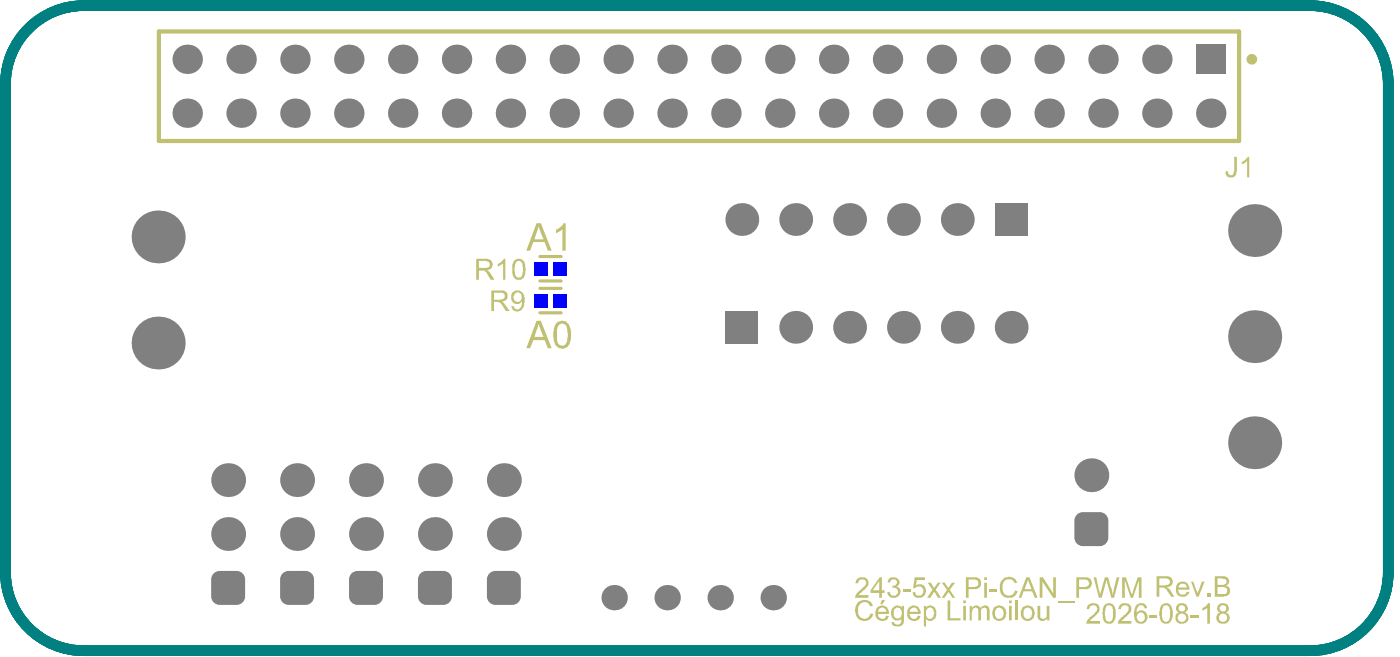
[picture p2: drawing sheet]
<svg xmlns="http://www.w3.org/2000/svg" width="220mm" height="103mm" viewBox="0 0 220 103" stroke-linecap="round" stroke-linejoin="round" font-family="sans-serif">
<path d="M4.5 4.5a12.3 12.3 0 0 1 8.7-3.6h192.4a12.3 12.3 0 0 1 12.3 12.3v76.5a12.3 12.3 0 0 1-12.3 12.3h-192.4a12.3 12.3 0 0 1-12.3-12.3v-76.5a12.3 12.3 0 0 1 3.6-8.7z" fill="none" stroke="#008080" stroke-width="1.7"/>
<path d="M24.9 4.9h169.6v17.2h-169.6z" fill="none" stroke="#c0c073" stroke-width=".66"/>
<path d="M84.8 40.2h3.3M84.8 45.2h3.3M84.8 49h3.3M84.8 44h3.3" fill="none" stroke="#c0c073" stroke-width=".5"/>
<g fill="#c0c073">
<path d="M78.1 41.4l.7-.4 .3-.4h.2v3.3h-.3v-2.6l-.7 .5h-.2z"/>
<path d="M134.5 90.9a1.23 1.23 0 0 1 1.7 0 1.35 1.35 0 0 1-.6 1.6l-.8 .8h1.5v.4h-2.1a2.12 2.12 0 0 1 .9-1.2l.4-.4a.84 .84 0 0 0 .3-1.2h-.3a.61 .61 0 0 0-.8 .5h-.4z"/>
<path d="M139.5 90.9a1 1 0 0 1 1-.4 1 1 0 0 1 .7 .8l-.1 .5-.4 .2h.1a.87 .87 0 0 1 .3 1.3 .45 .45 0 0 1-.5 .3 .93 .93 0 0 1-1.3-.7l.3-.1 .1 .1a.6 .6 0 0 0 .5 .5 .6 .6 0 0 0 .6-.3 .53 .53 0 0 0-.1-.8 .52 .52 0 0 0-.7-.1l.2-.3a.57 .57 0 0 0 .5-.4 .57 .57 0 0 0-.1-.6h-.4a.6 .6 0 0 0-.5 .5l-.4-.1h.1z"/>
<path d="M141.7 92.4h1.2v.3h-1.2z"/>
<path d="M143.6 90.5h1.6v.4h-1.3l-.1 .9a1.01 1.01 0 0 1 1.2 0 1.01 1.01 0 0 1 .3 1.2 1.07 1.07 0 0 1-.9 .7 1.07 1.07 0 0 1-1.1-.5v-.3l.4-.1a.62 .62 0 0 0 .5 .6 .62 .62 0 0 0 .7-.3 .73 .73 0 0 0-.2-1 .73 .73 0 0 0-.9 0l-.5 .1z"/>
<path d="M145.6 91.4h.5l.5 .8 .6-.8h.5l-.8 1.1 .8 1.2h-.5l-.6-.9-.5 .9h-.6l.9-1.2z"/>
<path d="M147.8 91.4h.5l.5 .8 .6-.8h.5l-.8 1.1 .8 1.2h-.4l-.6-.9-.6 .9h-.5l.9-1.2z"/>
<path d="M155.4 92.4h1.1v.3h-1.1z"/>
<path d="M157.1 91.1a1.58 1.58 0 0 1 2-.5l.6 .6v.2h-.5a.77 .77 0 0 0-1.1-.5 1.03 1.03 0 0 0-.7 1.1 1.17 1.17 0 0 0 .6 1.3 .91 .91 0 0 0 1.3-.8l.5 .2a1.41 1.41 0 0 1-1.3 1 1.41 1.41 0 0 1-1.4-.7 2.64 2.64 0 0 1 0-1.9z"/>
<path d="M163.2 90.5h.5l1.6 2.6v-2.6h.5v3.2h-.5l-1.7-2.5v2.5h-.4z"/>
<path d="M75.2 40.9v1.1h1.1a.51 .51 0 0 0 .6-.5 .51 .51 0 0 0-.5-.5zM74.8 40.6h1.5a.93 .93 0 0 1 1 .5 .93 .93 0 0 1-.3 1.1l-.5 .2h.1l.4 .4 .6 1.1h-.6l-.6-1.2-.4-.3h-.8v1.5h-.4z"/>
<path d="M80.9 41.2a2.46 2.46 0 0 0 .2 2.2 .61 .61 0 0 0 .7 0 .61 .61 0 0 0 .2-.6 2.23 2.23 0 0 0-.1-1.7 .62 .62 0 0 0-1 .1zM80.7 40.9a1.05 1.05 0 0 1 1.2-.2 1.05 1.05 0 0 1 .6 1.1v.3a2.43 2.43 0 0 1-.5 1.6 1.03 1.03 0 0 1-1.6-.8v-.2a3.1 3.1 0 0 1 .3-1.8z"/>
<path d="M138 91.1l-1 1.4h1zM138.1 90.5h.3v2h.5v.5h-.5v.7h-.4v-.7h-1.3v-.5z"/>
<path d="M152.1 90.9v1.1h.8a.6 .6 0 0 0 .6-.2 .6 .6 0 0 0 0-.7l-.3-.2zM151.6 90.5h1.3a.95 .95 0 0 1 1.1 1 .95 .95 0 0 1-1.2 .9h-.7v1.3h-.5z"/>
<path d="M154.5 90.5h.4v.4h-.4zM154.5 91.4h.4v2.3h-.4z"/>
<path d="M161.4 90.9l-.1 .5-.4 1h1.1zM161.1 90.5h.5l1.3 3.2h-.4l-.5-1h-1.3l-.4 1h-.4z"/>
</g>
<path d="M166.1 94.4h2.5" fill="none" stroke="#c0c073" stroke-width=".25"/>
<g fill="#c0c073">
<path d="M171.7 90.5h.4l.6 2.7 .8-2.7h.5l.4 1.6h.1l.1 1.1h.1l.6-2.7h.4l-.8 3.2h-.4l-.8-2.8-.8 2.8h-.4z"/>
<path d="M176.2 90.5h.6l.9 2.7 .9-2.7h.6v3.2h-.4v-2.7l-.9 2.7h-.4l-.9-2.8v2.8h-.4z"/>
<path d="M187 91.2h.3l.7 1.9 .7-1.9h.4l-.9 2.4h-.4z"/>
<path d="M189.5 93.1h.5v.5h-.5z"/>
<path d="M170.7 94.9l.2-.1a1.1 1.1 0 0 1 1.7 .4 1.62 1.62 0 0 1-.7 1.4l-.8 .8h1.6v.4h-2.2a2.35 2.35 0 0 1 1.1-1.4l.2-.3a.45 .45 0 0 0 .4-.5l.1-.1a.64 .64 0 0 0-.7-.6 .64 .64 0 0 0-.6 .6h-.4z"/>
<path d="M175.7 94.9a1.19 1.19 0 0 1 1.9 .3 1.36 1.36 0 0 1-.7 1.3l-.8 .9h1.5v.4h-2.1v-.2a2.8 2.8 0 0 1 1.3-1.3l.1-.3a.59 .59 0 0 0 .3-.7 .59 .59 0 0 0-.7-.4l-.2 .1a.45 .45 0 0 0-.3 .5h-.4z"/>
<path d="M180.5 96.4h1.2v.4h-1.2z"/>
<path d="M186.9 96.4h1.3v.4h-1.3z"/>
<path d="M188.8 95.3l.4-.1 .5-.6h.2v3.2h-.4v-2.5l-.1 .1-.6 .4z"/>
<path d="M134.6 94.6a1.48 1.48 0 0 1 2.4 .2v.2l-.4 .1v-.1a.97 .97 0 0 0-1.1-.6 .97 .97 0 0 0-.8 1v.2a1.05 1.05 0 0 0 .3 1.2 1.05 1.05 0 0 0 1.2 .1l.2-.1 .3-.6 .4 .1a1.41 1.41 0 0 1-1.5 1.1 1.41 1.41 0 0 1-1.3-1.4l-.1-.5z"/>
<path d="M148.8 94.2h.4v2.7h1.6v.4h-2z"/>
<path d="M152.2 95h.4v.3a.75 .75 0 0 1 .6-.4 .75 .75 0 0 1 .7 .4 .77 .77 0 0 1 .9-.3 .77 .77 0 0 1 .6 .8v1.5h-.5v-1.5a.44 .44 0 0 0-.2-.5 .44 .44 0 0 0-.5 .1l-.2 .2v1.7h-.4v-1.5a.51 .51 0 0 0-.8-.5l-.2 .6v1.4h-.4z"/>
<path d="M169.4 90.9v1.1h.8a.6 .6 0 0 0 .7-.3 .6 .6 0 0 0-.2-.8zM169 90.5h1.2a.96 .96 0 0 1 1.2 .9 .96 .96 0 0 1-1.2 1h-.8v1.3h-.4z"/>
<path d="M182 90.7v1.1l1.1-.1a.46 .46 0 0 0 .5-.2 .46 .46 0 0 0-.1-.6l-.1-.1-.2-.1zM181.6 90.3h1.4a.86 .86 0 0 1 1.1 .8 .86 .86 0 0 1-.9 .9l.6 .5 .6 1.1h-.5l-.7-1.1-.4-.4h-.8v1.5h-.4z"/>
<path d="M185 91.9v.2h1.3a.67 .67 0 0 0-.5-.6 .67 .67 0 0 0-.8 .4zM184.8 91.5l.2-.1a1.1 1.1 0 0 1 1.2-.1 1.1 1.1 0 0 1 .5 1.2h-1.7a.7 .7 0 0 0 .5 .7 .7 .7 0 0 0 .8-.4h.4a1.12 1.12 0 0 1-1.4 .7 1.12 1.12 0 0 1-.7-1.5z"/>
<path d="M191.1 90.7v1h1v-.1a.43 .43 0 0 0 .5-.5 .43 .43 0 0 0-.6-.3zM191.1 92v1.1h1a.55 .55 0 0 0 .6-.5 .55 .55 0 0 0-.6-.6zM190.7 90.3h1.3a.85 .85 0 0 1 .8 .4 .85 .85 0 0 1 0 .9l-.3 .3a.74 .74 0 0 1 .5 1.2l-.4 .4-1.9 .1z"/>
<path d="M173.7 95l-.1 .2a2.97 2.97 0 0 0 .1 2.2 .64 .64 0 0 0 1-.5v-.6a1.54 1.54 0 0 0-.2-1.3l-.2-.1zM173.3 95a.96 .96 0 0 1 1.7 .2l.1 .3v.4a1.66 1.66 0 0 1-.7 1.9 1.03 1.03 0 0 1-1.3-.9l-.1-.8z"/>
<path d="M178.3 95a1 1 0 0 1 .9-.4 1 1 0 0 1 .8 .7l-.3 .1a.6 .6 0 0 0-.6-.5 .6 .6 0 0 0-.6 .6h-.1v.6a.99 .99 0 0 1 1.5-.1 .99 .99 0 0 1-.1 1.5 1.02 1.02 0 0 1-1.5-.1 2.89 2.89 0 0 1 0-2.4zM178.5 96.3v.1a.78 .78 0 0 0 .1 .9l.3 .1a.71 .71 0 0 0 .8-.3 .71 .71 0 0 0-.2-.9 .73 .73 0 0 0-1 .1z"/>
<path d="M182.6 95.1v.2a3.1 3.1 0 0 0 0 2 .58 .58 0 0 0 .6 .1 .58 .58 0 0 0 .4-.5l.1-.3a2.19 2.19 0 0 0-.3-1.5 .61 .61 0 0 0-.8 0zM182.2 95a.97 .97 0 0 1 1.2-.4 .97 .97 0 0 1 .6 1.1h.1v.2a1.79 1.79 0 0 1-.7 1.9 1.08 1.08 0 0 1-1.3-1.1l-.1-.9z"/>
<path d="M185.1 95v.1a.5 .5 0 0 0 0 .6 .5 .5 0 0 0 .6 .1 .51 .51 0 0 0 .3-.7 .51 .51 0 0 0-.7-.2zM184.9 96.9a.67 .67 0 0 0 1.3 0 .67 .67 0 0 0-1.3 0zM184.8 94.8a1.03 1.03 0 0 1 1.7 .5l-.1 .5-.4 .2a.94 .94 0 0 1 .5 1.2 .94 .94 0 0 1-1.1 .6 .92 .92 0 0 1-.9-.8 .92 .92 0 0 1 .6-1 .72 .72 0 0 1-.3-1.2z"/>
<path d="M191.6 95.1a.56 .56 0 0 0 .1 .6 .56 .56 0 0 0 .7 .1 .56 .56 0 0 0 0-.7 .56 .56 0 0 0-.7-.2zM191.5 96.4a.66 .66 0 0 0 .4 1.1 .66 .66 0 0 0 .8-.8 .67 .67 0 0 0-1.1-.4zM191.2 94.9a.94 .94 0 0 1 1.1-.3 .94 .94 0 0 1 .6 1l-.1 .2-.2 .1-.1 .2a.8 .8 0 0 1 .6 .7 .8 .8 0 0 1-.5 .8 .96 .96 0 0 1-1.5-.2 .96 .96 0 0 1 .5-1.4 .68 .68 0 0 1-.4-1.1z"/>
<path d="M138.4 94.1h.5l-.4 .6h-.3zM138 95.4l-.2 .5h1.3a.66 .66 0 0 0-.4-.6 .66 .66 0 0 0-.7 .1zM137.7 95.3h.1a.94 .94 0 0 1 1.6 .2l.1 .3v.5h-1.7a.65 .65 0 0 0 .6 .7 .65 .65 0 0 0 .7-.5l.4 .1a1.06 1.06 0 0 1-1.4 .7 1.15 1.15 0 0 1-.6-1.5v-.3z"/>
<path d="M140.4 95.5l-.1 .7a.65 .65 0 0 0 .8 .7h.2a.98 .98 0 0 0-.4-1.6zM140 95.3a1.1 1.1 0 0 1 1.5-.1l.1 .1v-.3h.3v2.1a.91 .91 0 0 1-1 1.1 .76 .76 0 0 1-.9-.7h.3a.64 .64 0 0 0 .8 .4 .64 .64 0 0 0 .4-.9 .97 .97 0 0 1-1.1 .2 .97 .97 0 0 1-.5-1z"/>
<path d="M142.9 95.5l-.1 .4h1.3a.68 .68 0 0 0-.4-.6 .68 .68 0 0 0-.8 .2zM142.7 95.3h.1a.93 .93 0 0 1 1.4 0l.3 .5v.5h-1.7a.64 .64 0 0 0 .6 .7 .64 .64 0 0 0 .7-.5l.4 .1a1.12 1.12 0 0 1-1.4 .7 1.12 1.12 0 0 1-.7-1.5z"/>
<path d="M145 95h.4v.3a.79 .79 0 0 1 .7-.4 .79 .79 0 0 1 .7 .5 1.28 1.28 0 0 1-.7 2h-.3l-.4-.4v1.2h-.4zM145.5 95.4a1.48 1.48 0 0 0 .1 1.5 .6 .6 0 0 0 .7 .1 .6 .6 0 0 0 .3-.7 .8 .8 0 0 0-.7-1z"/>
<path d="M151.2 94.2h.4v.4h-.4zM151.2 95h.4v2.3h-.4z"/>
<path d="M156.3 95.6a1.25 1.25 0 0 0 .3 1.4 .59 .59 0 0 0 .8-.3 .91 .91 0 0 0-.6-1.4zM156 95.3l.1-.1a1.18 1.18 0 0 1 1.4-.1 1.18 1.18 0 0 1 .5 1.2h-.1a1.03 1.03 0 0 1-.7 1 1.03 1.03 0 0 1-1.2-.4 1.52 1.52 0 0 1 0-1.6z"/>
<path d="M158.4 94.2h.4v.4h-.4zM158.4 95h.4v2.3h-.4z"/>
</g>
<path d="M159.6 94.2v3.1" fill="none" stroke="#c0c073" stroke-width=".34"/>
<g fill="#c0c073">
<path d="M162.9 95h.4v1.3a.54 .54 0 0 0 .5 .7 .54 .54 0 0 0 .5-.7v-1.3h.4v2.3h-.3v-.4a.81 .81 0 0 1-.9 .4 .81 .81 0 0 1-.6-.8z"/>
<path d="M87.3 36h.1l.6-.4 .5-.6h.3v4.3h-.5v-3.4l-.3 .4-.7 .3z"/>
<path d="M193.7 24.6h.5v2.3l-.1 .1a.89 .89 0 0 1-.6 .8 .89 .89 0 0 1-1-.3l-.1-.6 .3-.1v.1a.5 .5 0 0 0 .3 .5 .5 .5 0 0 0 .6-.1l.1-.4z"/>
<path d="M194.9 25.4l.5-.3a.81 .81 0 0 1 .7-.5v3.2h-.3v-2.5l-.9 .5z"/>
<path d="M160.9 95.4a1.25 1.25 0 0 0 .2 1.6 .89 .89 0 0 0 1-.8 .89 .89 0 0 0-.8-.9zM160.5 95.3l.1-.1a1.06 1.06 0 0 1 1.7 .4l.1 .2a1.18 1.18 0 0 1-.6 1.5 1.17 1.17 0 0 1-1.3-.3 1.17 1.17 0 0 1-.2-1.3z"/>
<path d="M84.6 35.4l-.7 2.1h1.4l-.6-1.6zM84.2 35h.7l1.7 4.3h-.6l-.5-1.3h-1.8l-.5 1.3h-.6z"/>
<path d="M84.5 50.9l-.1 .6-.5 1.3h1.4l-.7-2zM84.2 50.3h.7l1.7 4.3h-.6l-.5-1.3h-1.8l-.5 1.3h-.6z"/>
<path d="M87.6 51.1l-.2 .5v.9a1.57 1.57 0 0 0 .5 1.6 .8 .8 0 0 0 1.2-.7 4.3 4.3 0 0 0-.2-2.3 .76 .76 0 0 0-1.3 0zM87.4 50.6a1.34 1.34 0 0 1 1.3-.2 1.34 1.34 0 0 1 .9 1.2v.6a2.4 2.4 0 0 1-.6 2.2 1.21 1.21 0 0 1-2-.8 3.4 3.4 0 0 1 .4-3z"/>
<path d="M77.6 45.9v1.1h1.1a.57 .57 0 0 0 .5-.3 .57 .57 0 0 0-.1-.6l-.2-.2zM77.1 45.6h1.6a.89 .89 0 0 1 1 .8 .89 .89 0 0 1-.9 .9l.4 .4 .8 1.1h-.6l-.4-.7a1.1 1.1 0 0 0-.9-.8h-.5v1.5h-.5z"/>
<path d="M80.8 46.1a.68 .68 0 0 0 .1 1.1 .68 .68 0 0 0 1-.3 .86 .86 0 0 0-.5-1.1l-.5 .1zM80.3 46l.2-.2a1.12 1.12 0 0 1 1.4 0 1.84 1.84 0 0 1 .5 1.4l-.2 .8a.98 .98 0 0 1-1 .9 .98 .98 0 0 1-.9-.9h.4a.61 .61 0 0 0 .7 .5 .61 .61 0 0 0 .5-.7v-.6a.98 .98 0 0 1-1.2 .3 .98 .98 0 0 1-.4-1.2z"/>
</g>
<circle cx="196.5" cy="9.3" r=".42" fill="none" stroke="#c0c073" stroke-width=".83"/>
<g fill="#808080">
<path d="M55.1 90.1l.6-.5 .4-.1v1.3h-1.3z"/>
<path d="M54.8 93.5h1.3v1.3a1.33 1.33 0 0 1-1.3-1.3z"/>
<path d="M58.8 93.5h1.3a1.33 1.33 0 0 1-1.3 1.3z"/>
<path d="M58.8 89.5a1.33 1.33 0 0 1 1.3 1.3h-1.3z"/>
<path d="M44.2 90.1l.7-.5 .4-.1v1.3h-1.3z"/>
<path d="M44 93.5h1.3v1.3a1.33 1.33 0 0 1-1.3-1.3z"/>
<path d="M48 93.5h1.3a1.33 1.33 0 0 1-1.3 1.3z"/>
<path d="M48 89.5a1.33 1.33 0 0 1 1.3 1.3h-1.3z"/>
<path d="M33.4 90.1l.7-.5 .4-.1v1.3h-1.3z"/>
<path d="M33.2 93.5h1.3v1.3a1.33 1.33 0 0 1-1.3-1.3z"/>
<path d="M37.1 93.5h1.4a1.33 1.33 0 0 1-1.4 1.3z"/>
<path d="M37.1 89.5a1.33 1.33 0 0 1 1.4 1.3h-1.4z"/>
<path d="M168.9 80.8l.7-.4 .4-.1v1.3h-1.3z"/>
<path d="M168.7 84.3h1.3v1.3a1.33 1.33 0 0 1-1.3-1.3z"/>
<path d="M172.7 84.3h1.3a1.33 1.33 0 0 1-1.3 1.3z"/>
<path d="M172.7 80.3a1.33 1.33 0 0 1 1.3 1.3h-1.3z"/>
<path d="M76.7 90.1l.6-.5 .5-.1v1.3h-1.4z"/>
<path d="M76.4 93.5h1.4v1.3a1.33 1.33 0 0 1-1.4-1.3z"/>
<path d="M80.4 93.5h1.4a1.33 1.33 0 0 1-1.4 1.3z"/>
<path d="M80.4 89.5a1.33 1.33 0 0 1 1.4 1.3h-1.4z"/>
<path d="M65.9 90.1l.6-.5 .4-.1v1.3h-1.3z"/>
<path d="M65.6 93.5h1.3v1.3a1.33 1.33 0 0 1-1.3-1.3z"/>
<path d="M69.6 93.5h1.3a1.33 1.33 0 0 1-1.3 1.3z"/>
<path d="M69.6 89.5a1.33 1.33 0 0 1 1.3 1.3h-1.3z"/>
<circle cx="46.6" cy="75.3" r="2.66"/>
<circle cx="35.8" cy="75.3" r="2.66"/>
<circle cx="46.6" cy="83.7" r="2.66"/>
<circle cx="35.8" cy="83.7" r="2.66"/>
<circle cx="105.5" cy="9.3" r="2.31"/>
<circle cx="88.6" cy="17.7" r="2.31"/>
<circle cx="114" cy="17.7" r="2.31"/>
<circle cx="71.7" cy="9.3" r="2.31"/>
<circle cx="71.7" cy="17.7" r="2.31"/>
<circle cx="63.2" cy="17.7" r="2.31"/>
<circle cx="80.1" cy="9.3" r="2.31"/>
<circle cx="105.5" cy="17.7" r="2.31"/>
<circle cx="88.6" cy="9.3" r="2.31"/>
<circle cx="114" cy="9.3" r="2.31"/>
<circle cx="97" cy="9.3" r="2.31"/>
<circle cx="63.2" cy="9.3" r="2.31"/>
<circle cx="97" cy="17.7" r="2.31"/>
<circle cx="80.1" cy="17.7" r="2.31"/>
<circle cx="29.4" cy="17.7" r="2.31"/>
<circle cx="29.4" cy="9.3" r="2.31"/>
<circle cx="46.3" cy="9.3" r="2.31"/>
<circle cx="54.8" cy="9.3" r="2.31"/>
<circle cx="37.8" cy="9.3" r="2.31"/>
<circle cx="37.8" cy="17.7" r="2.31"/>
<circle cx="46.3" cy="17.7" r="2.31"/>
<circle cx="54.8" cy="17.7" r="2.31"/>
<circle cx="124.9" cy="34.4" r="2.57"/>
<circle cx="122.4" cy="9.3" r="2.31"/>
<circle cx="197" cy="36.1" r="4.2"/>
<circle cx="96.4" cy="93.7" r="1.99"/>
<circle cx="24.8" cy="53.8" r="4.2"/>
<circle cx="104.7" cy="93.7" r="1.99"/>
<circle cx="24.8" cy="37.1" r="4.2"/>
<circle cx="124.9" cy="51.3" r="2.57"/>
<circle cx="181.6" cy="9.3" r="2.31"/>
<circle cx="164.7" cy="9.3" r="2.31"/>
<circle cx="181.6" cy="17.7" r="2.31"/>
<circle cx="156.2" cy="9.3" r="2.31"/>
<circle cx="147.8" cy="9.3" r="2.31"/>
<circle cx="173.2" cy="17.7" r="2.31"/>
<circle cx="190.1" cy="17.7" r="2.31"/>
<circle cx="156.2" cy="17.7" r="2.31"/>
<circle cx="173.2" cy="9.3" r="2.31"/>
<circle cx="147.8" cy="17.7" r="2.31"/>
<circle cx="164.7" cy="17.7" r="2.31"/>
<circle cx="57.5" cy="75.3" r="2.66"/>
<circle cx="79.1" cy="75.3" r="2.66"/>
<circle cx="57.5" cy="83.7" r="2.66"/>
<circle cx="79.1" cy="83.7" r="2.66"/>
<circle cx="68.3" cy="75.3" r="2.66"/>
<circle cx="68.3" cy="83.7" r="2.66"/>
<circle cx="133.4" cy="51.3" r="2.57"/>
<circle cx="139.3" cy="9.3" r="2.31"/>
<circle cx="130.9" cy="9.3" r="2.31"/>
<circle cx="133.4" cy="34.4" r="2.57"/>
<circle cx="150.3" cy="51.3" r="2.57"/>
<circle cx="141.8" cy="34.4" r="2.57"/>
<circle cx="158.7" cy="51.3" r="2.57"/>
<circle cx="150.3" cy="34.4" r="2.57"/>
<circle cx="130.9" cy="17.7" r="2.31"/>
<circle cx="139.3" cy="17.7" r="2.31"/>
<circle cx="141.8" cy="51.3" r="2.57"/>
<circle cx="197" cy="69.4" r="4.2"/>
<circle cx="197" cy="52.8" r="4.2"/>
<circle cx="171.3" cy="74.5" r="2.66"/>
<circle cx="122.4" cy="17.7" r="2.31"/>
<circle cx="116.5" cy="34.4" r="2.57"/>
<circle cx="113.1" cy="93.7" r="1.99"/>
<circle cx="121.4" cy="93.7" r="1.99"/>
</g>
<g fill="#808080">
<path d="M54.8 90.8l1.3-1.3h2.7l1.3 1.3v2.7l-1.3 1.3h-2.7l-1.3-1.3z" fill-rule="evenodd"/>
<path d="M44 90.8l1.3-1.3h2.7l1.3 1.3v2.7l-1.3 1.3h-2.7l-1.3-1.3z" fill-rule="evenodd"/>
<path d="M33.2 90.8l1.3-1.3h2.6l1.4 1.3v2.7l-1.4 1.3h-2.6l-1.3-1.3z" fill-rule="evenodd"/>
<path d="M187.8 7h4.6v4.6h-4.6z" fill-rule="evenodd"/>
<path d="M156.2 31.8h5.1v5.2h-5.1z" fill-rule="evenodd"/>
<path d="M168.7 81.6l1.3-1.3h2.7l1.3 1.3v2.7l-1.3 1.3h-2.7l-1.3-1.3z" fill-rule="evenodd"/>
<path d="M76.4 90.8l1.4-1.3h2.6l1.4 1.3v2.7l-1.4 1.3h-2.6l-1.4-1.3z" fill-rule="evenodd"/>
<path d="M65.6 90.8l1.3-1.3h2.7l1.3 1.3v2.7l-1.3 1.3h-2.7l-1.3-1.3z" fill-rule="evenodd"/>
<path d="M113.9 48.7h5.1v5.2h-5.1z" fill-rule="evenodd"/>
</g>
<g fill="#00f">
<path d="M83.8 41.1h2.2v2.1h-2.2z" fill-rule="evenodd"/>
<path d="M83.8 46h2.2v2.2h-2.2z" fill-rule="evenodd"/>
<path d="M86.8 46h2.2v2.2h-2.2z" fill-rule="evenodd"/>
<path d="M86.8 41.1h2.2v2.1h-2.2z" fill-rule="evenodd"/>
</g>
</svg>
